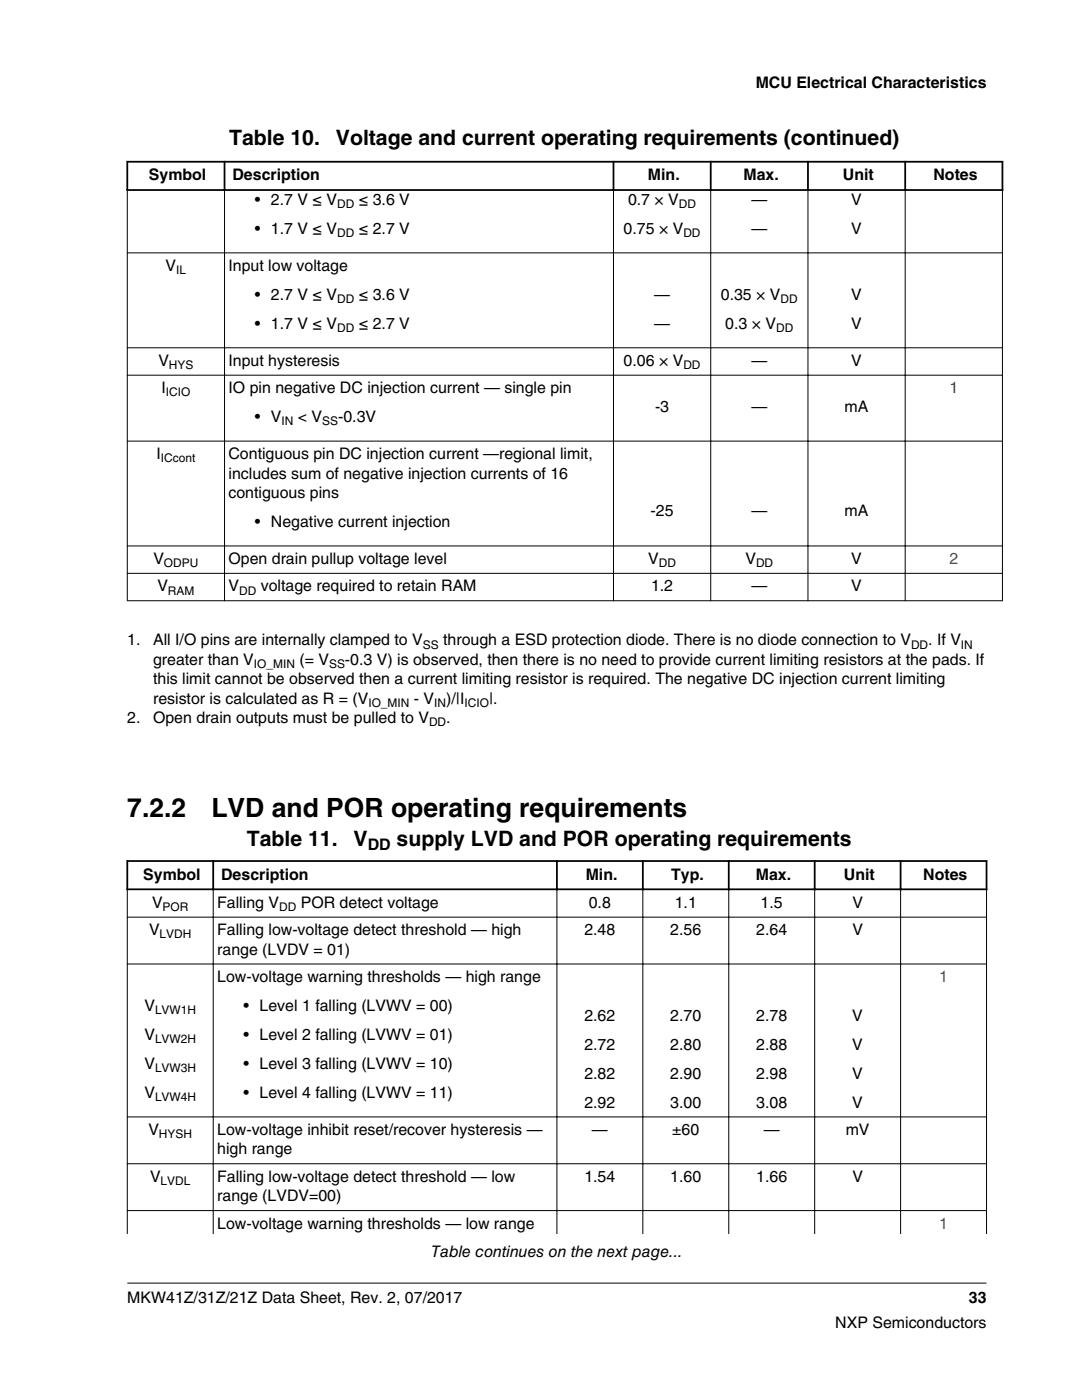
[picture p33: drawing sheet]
<svg xmlns="http://www.w3.org/2000/svg" width="216mm" height="279mm" viewBox="0 0 216 279" stroke-linecap="round" stroke-linejoin="round" font-family="sans-serif">
<defs><g id="words">
<g font-size="5.3">
<text x="25.4" y="163">7.2.2</text>
<text x="42.2" y="163">LVD and POR operating requirements</text>
</g>
<g font-size="4.2">
<text x="45.7" y="29">Table 10.</text>
<text x="67" y="29">Voltage and current operating requirements (continued)</text>
<text x="49.3" y="168.8">Table 11.</text>
<text x="70.6" y="168.8">V</text>
<text x="79.1" y="168.8">supply LVD and POR operating requirements</text>
</g>
<g font-size="3.2">
<text x="150.8" y="17.5">MCU Electrical Characteristics</text>
<text x="29.7" y="36">Symbol</text>
<text x="46.4" y="36">Description</text>
<text x="129.3" y="36">Min.</text>
<text x="148.3" y="36">Max.</text>
<text x="168.2" y="36">Unit</text>
<text x="186.3" y="36">Notes</text>
<text x="50.8" y="40.9">• 2.7 V ≤ V</text>
<text x="71.6" y="40.9">≤ 3.6 V</text>
<text x="125.3" y="40.9">0.7 × V</text>
<text x="149.9" y="40.9">—</text>
<text x="169.9" y="40.9">V</text>
<text x="50.8" y="46.7">• 1.7 V ≤ V</text>
<text x="71.6" y="46.7">≤ 2.7 V</text>
<text x="124.4" y="46.7">0.75 × V</text>
<text x="149.9" y="46.7">—</text>
<text x="169.9" y="46.7">V</text>
<text x="33" y="54.1">V</text>
<text x="45.6" y="54.1">Input low voltage</text>
<text x="50.8" y="59.9">• 2.7 V ≤ V</text>
<text x="71.6" y="59.9">≤ 3.6 V</text>
<text x="130.5" y="59.9">—</text>
<text x="143.8" y="59.9">0.35 × V</text>
<text x="169.9" y="59.9">V</text>
<text x="50.8" y="65.6">• 1.7 V ≤ V</text>
<text x="71.6" y="65.6">≤ 2.7 V</text>
<text x="130.5" y="65.6">—</text>
<text x="144.7" y="65.6">0.3 × V</text>
<text x="169.9" y="65.6">V</text>
<text x="31.6" y="73">V</text>
<text x="45.6" y="73">Input hysteresis</text>
<text x="124.4" y="73">0.06 × V</text>
<text x="149.9" y="73">—</text>
<text x="169.9" y="73">V</text>
<text x="32.2" y="78.5">I</text>
<text x="45.6" y="78.5">IO pin negative DC injection current — single pin</text>
<text x="130.7" y="82.3">-3</text>
<text x="149.9" y="82.3">—</text>
<text x="168.5" y="82.3">mA</text>
<text x="50.8" y="84.3">• V</text>
<text x="59.4" y="84.3">&lt; V</text>
<text x="67.5" y="84.3">-0.3V</text>
<text x="31.2" y="91.6">I</text>
<text x="45.6" y="91.6">Contiguous pin DC injection current —regional limit,</text>
<text x="45.6" y="95.5">includes sum of negative injection currents of 16</text>
<text x="45.6" y="99.4">contiguous pins</text>
<text x="50.8" y="105.2">• Negative current injection</text>
<text x="129.8" y="103.1">-25</text>
<text x="149.9" y="103.1">—</text>
<text x="168.5" y="103.1">mA</text>
<text x="30.6" y="112.6">V</text>
<text x="45.6" y="112.6">Open drain pullup voltage level</text>
<text x="129.3" y="112.6">V</text>
<text x="148.7" y="112.6">V</text>
<text x="169.9" y="112.6">V</text>
<text x="31.4" y="118">V</text>
<text x="45.6" y="118">V</text>
<text x="52" y="118">voltage required to retain RAM</text>
<text x="129.9" y="118">1.2</text>
<text x="149.9" y="118">—</text>
<text x="169.9" y="118">V</text>
<text x="25.4" y="128.8">1.</text>
<text x="30.5" y="128.8">All I/O pins are internally clamped to V</text>
<text x="88.4" y="128.8">through a ESD protection diode. There is no diode connection to V</text>
<text x="185.2" y="128.8">. If V</text>
<text x="30.5" y="136.6">this limit cannot be observed then a current limiting resistor is required. The negative DC injection current limiting</text>
<text x="30.5" y="132.7">greater than V</text>
<text x="59.8" y="132.7">(= V</text>
<text x="68.8" y="132.7">-0.3 V) is observed, then there is no need to provide current limiting resistors at the pads. If</text>
<text x="30.5" y="140.4">resistor is calculated as R = (V</text>
<text x="82.6" y="140.4">- V</text>
<text x="89" y="140.4">)/|I</text>
<text x="97.6" y="140.4">|.</text>
<text x="25.4" y="144.3">2.</text>
<text x="30.5" y="144.3">Open drain outputs must be pulled to V</text>
<text x="89" y="144.3">.</text>
<text x="73.4" y="169.6">DD</text>
<text x="28.6" y="175.5">Symbol</text>
<text x="44.1" y="175.5">Description</text>
<text x="116.9" y="175.5">Min.</text>
<text x="133.9" y="175.5">Typ.</text>
<text x="150.8" y="175.5">Max.</text>
<text x="168.4" y="175.5">Unit</text>
<text x="184.2" y="175.5">Notes</text>
<text x="30.3" y="181.2">V</text>
<text x="43.3" y="181.2">Falling V</text>
<text x="60" y="181.2">POR detect voltage</text>
<text x="117.5" y="181.2">0.8</text>
<text x="134.6" y="181.2">1.1</text>
<text x="151.8" y="181.2">1.5</text>
<text x="170.1" y="181.2">V</text>
<text x="29.7" y="186.6">V</text>
<text x="43.3" y="186.6">Falling low-voltage detect threshold — high</text>
<text x="43.3" y="190.5">range (LVDV = 01)</text>
<text x="116.6" y="186.6">2.48</text>
<text x="133.8" y="186.6">2.56</text>
<text x="150.9" y="186.6">2.64</text>
<text x="170.1" y="186.6">V</text>
<text x="43.3" y="196">Low-voltage warning thresholds — high range</text>
<text x="28.8" y="201.8">V</text>
<text x="48.6" y="201.8">• Level 1 falling (LVWV = 00)</text>
<text x="116.6" y="203.7">2.62</text>
<text x="133.8" y="203.7">2.70</text>
<text x="150.9" y="203.7">2.78</text>
<text x="170.1" y="203.7">V</text>
<text x="28.8" y="207.6">V</text>
<text x="48.6" y="207.6">• Level 2 falling (LVWV = 01)</text>
<text x="116.6" y="209.5">2.72</text>
<text x="133.8" y="209.5">2.80</text>
<text x="150.9" y="209.5">2.88</text>
<text x="170.1" y="209.5">V</text>
<text x="28.8" y="213.4">V</text>
<text x="48.6" y="213.4">• Level 3 falling (LVWV = 10)</text>
<text x="116.6" y="215.3">2.82</text>
<text x="133.8" y="215.3">2.90</text>
<text x="150.9" y="215.3">2.98</text>
<text x="170.1" y="215.3">V</text>
<text x="28.8" y="219.1">V</text>
<text x="48.6" y="219.1">• Level 4 falling (LVWV = 11)</text>
<text x="116.6" y="221">2.92</text>
<text x="133.8" y="221">3.00</text>
<text x="150.9" y="221">3.08</text>
<text x="170.1" y="221">V</text>
<text x="29.6" y="226.5">V</text>
<text x="43.3" y="226.5">Low-voltage inhibit reset/recover hysteresis —</text>
<text x="118.1" y="226.5">—</text>
<text x="134.2" y="226.5">±60</text>
<text x="152.4" y="226.5">—</text>
<text x="168.8" y="226.5">mV</text>
<text x="43.3" y="230.4">high range</text>
<text x="29.9" y="235.9">V</text>
<text x="43.3" y="235.9">Falling low-voltage detect threshold — low</text>
<text x="43.3" y="239.7">range (LVDV=00)</text>
<text x="116.6" y="235.9">1.54</text>
<text x="133.8" y="235.9">1.60</text>
<text x="150.9" y="235.9">1.66</text>
<text x="170.1" y="235.9">V</text>
<text x="43.3" y="245.2">Low-voltage warning thresholds — low range</text>
<text x="86.1" y="250.9">Table continues on the next page...</text>
<text x="25.4" y="260">MKW41Z/31Z/21Z Data Sheet, Rev. 2, 07/2017</text>
<text x="193.3" y="260">33</text>
<text x="166.7" y="265">NXP Semiconductors</text>
</g>
<g font-size="3.2" fill="#00f">
<text x="189.4" y="78.5">1</text>
<text x="189.4" y="112.6">2</text>
<text x="187.4" y="196">1</text>
<text x="187.4" y="245.2">1</text>
</g>
<g font-size="2.4">
<text x="67.3" y="41.5">DD</text>
<text x="135.5" y="41.5">DD</text>
<text x="67.3" y="47.3">DD</text>
<text x="136.4" y="47.3">DD</text>
<text x="35.2" y="54.7">IL</text>
<text x="67.3" y="60.5">DD</text>
<text x="155.8" y="60.5">DD</text>
<text x="67.3" y="66.3">DD</text>
<text x="154.9" y="66.3">DD</text>
<text x="33.7" y="73.7">HYS</text>
<text x="136.4" y="73.7">DD</text>
<text x="33.1" y="79.1">ICIO</text>
<text x="56.2" y="84.9">IN</text>
<text x="64.3" y="84.9">SS</text>
<text x="32.1" y="92.3">ICcont</text>
<text x="32.7" y="113.2">ODPU</text>
<text x="131.5" y="113.2">DD</text>
<text x="150.9" y="113.2">DD</text>
<text x="33.5" y="118.7">RAM</text>
<text x="47.7" y="118.7">DD</text>
<text x="84.4" y="129.4">SS</text>
<text x="181.8" y="129.4">DD</text>
<text x="191.8" y="129.4">IN</text>
<text x="50.7" y="133.3">IO_MIN</text>
<text x="65.7" y="133.3">SS</text>
<text x="73.5" y="141.1">IO_MIN</text>
<text x="86.7" y="141.1">IN</text>
<text x="92.7" y="141.1">ICIO</text>
<text x="85.6" y="144.9">DD</text>
<text x="32.5" y="181.8">POR</text>
<text x="55.7" y="181.8">DD</text>
<text x="31.9" y="187.3">LVDH</text>
<text x="30.9" y="202.4">LVW1H</text>
<text x="30.9" y="208.2">LVW2H</text>
<text x="30.9" y="214">LVW3H</text>
<text x="30.9" y="219.8">LVW4H</text>
<text x="31.7" y="227.1">HYSH</text>
<text x="32.1" y="236.5">LVDL</text>
</g>
</g></defs>
<path d="M25.2 32.3h175M25.2 37.9h175M25.4 32.1v6M44.8 32.1v6M122.4 32.1v6M141.8 32.1v6M161.2 32.1v6M180.6 32.1v6M200 32.1v6" fill="none" stroke="#000" stroke-width=".35"/>
<g fill="none" stroke="#000" stroke-width=".2">
<path d="M25.4 38.1v81.9M44.8 37.7v82.3M122.4 37.7v82.3M141.8 37.7v82.3M161.2 37.7v82.3M180.6 37.7v82.3M200 38.1v81.9M25.3 50.5h174.8M25.3 69.4h174.8M25.3 74.9h174.8M25.3 88h174.8M25.3 109h174.8"/>
<path d="M25.3 114.4h174.8M25.3 119.9h174.8"/>
</g>
<g fill="#fff">
<path d="M25.4 165.1h171.4v86.8h-171.4z" fill-rule="evenodd"/>
<path d="M25.6 172h16.8v5.3h-16.8z" fill-rule="evenodd"/>
<path d="M42.7 172h68.2v5.3h-68.2z" fill-rule="evenodd"/>
<path d="M111.3 172h16.8v5.3h-16.8z" fill-rule="evenodd"/>
<path d="M128.4 172h16.8v5.3h-16.8z" fill-rule="evenodd"/>
<path d="M145.6 172h16.8v5.3h-16.8z" fill-rule="evenodd"/>
<path d="M162.7 172h16.8v5.3h-16.8z" fill-rule="evenodd"/>
<path d="M179.9 172h16.8v5.3h-16.8z" fill-rule="evenodd"/>
<path d="M25.5 177.7h17v5.3h-17z" fill-rule="evenodd"/>
<path d="M42.6 177.7h68.4v5.3h-68.4z" fill-rule="evenodd"/>
<path d="M111.2 177.7h17v5.3h-17z" fill-rule="evenodd"/>
<path d="M128.4 177.7h16.9v5.3h-16.9z" fill-rule="evenodd"/>
<path d="M145.5 177.7h17v5.3h-17z" fill-rule="evenodd"/>
<path d="M162.6 177.7h17v5.3h-17z" fill-rule="evenodd"/>
<path d="M179.8 177.7h17v5.3h-17z" fill-rule="evenodd"/>
<path d="M25.5 183.1h17v9.2h-17z" fill-rule="evenodd"/>
<path d="M42.6 183.1h68.4v9.2h-68.4z" fill-rule="evenodd"/>
<path d="M111.2 183.1h17v9.2h-17z" fill-rule="evenodd"/>
<path d="M128.4 183.1h16.9v9.2h-16.9z" fill-rule="evenodd"/>
<path d="M145.5 183.1h17v9.2h-17z" fill-rule="evenodd"/>
<path d="M162.6 183.1h17v9.2h-17z" fill-rule="evenodd"/>
<path d="M179.8 183.1h17v9.2h-17z" fill-rule="evenodd"/>
<path d="M25.5 192.5h17v30.3h-17z" fill-rule="evenodd"/>
<path d="M42.6 192.5h68.4v30.3h-68.4z" fill-rule="evenodd"/>
<path d="M111.2 192.5h17v30.3h-17z" fill-rule="evenodd"/>
<path d="M128.4 192.5h16.9v30.3h-16.9z" fill-rule="evenodd"/>
<path d="M145.5 192.5h17v30.3h-17z" fill-rule="evenodd"/>
<path d="M162.6 192.5h17v30.3h-17z" fill-rule="evenodd"/>
<path d="M179.8 192.5h17v30.3h-17z" fill-rule="evenodd"/>
<path d="M25.5 223h17v9.2h-17z" fill-rule="evenodd"/>
<path d="M42.6 223h68.4v9.2h-68.4z" fill-rule="evenodd"/>
<path d="M111.2 223h17v9.2h-17z" fill-rule="evenodd"/>
<path d="M128.4 223h16.9v9.2h-16.9z" fill-rule="evenodd"/>
<path d="M145.5 223h17v9.2h-17z" fill-rule="evenodd"/>
<path d="M162.6 223h17v9.2h-17z" fill-rule="evenodd"/>
<path d="M179.8 223h17v9.2h-17z" fill-rule="evenodd"/>
<path d="M25.5 232.3h17v9.2h-17z" fill-rule="evenodd"/>
<path d="M42.6 232.3h68.4v9.2h-68.4z" fill-rule="evenodd"/>
<path d="M111.2 232.3h17v9.2h-17z" fill-rule="evenodd"/>
<path d="M128.4 232.3h16.9v9.2h-16.9z" fill-rule="evenodd"/>
<path d="M145.5 232.3h17v9.2h-17z" fill-rule="evenodd"/>
<path d="M162.6 232.3h17v9.2h-17z" fill-rule="evenodd"/>
<path d="M179.8 232.3h17v9.2h-17z" fill-rule="evenodd"/>
<path d="M25.5 241.7h17v4.6h-17z" fill-rule="evenodd"/>
<path d="M42.6 241.7h68.4v4.6h-68.4z" fill-rule="evenodd"/>
<path d="M111.2 241.7h17v4.6h-17z" fill-rule="evenodd"/>
<path d="M128.4 241.7h16.9v4.6h-16.9z" fill-rule="evenodd"/>
<path d="M145.5 241.7h17v4.6h-17z" fill-rule="evenodd"/>
<path d="M162.6 241.7h17v4.6h-17z" fill-rule="evenodd"/>
<path d="M179.8 241.7h17v4.6h-17z" fill-rule="evenodd"/>
</g>
<path d="M25.2 171.8h171.8M25.2 177.5h171.8M25.4 171.7v6M42.5 171.7v6M111.1 171.7v6M128.3 171.7v6M145.4 171.7v6M162.6 171.7v6M179.7 171.7v6M196.9 171.7v6" fill="none" stroke="#000" stroke-width=".35"/>
<g fill="none" stroke="#000" stroke-width=".2">
<path d="M25.4 177.6v68.7M42.5 177.3v69M111.1 177.3v69M128.3 177.3v69M145.4 177.3v69M162.6 177.3v69M179.7 177.3v69M196.9 177.6v68.7M25.3 183h171.6M25.3 192.4h171.6M25.3 222.9h171.6M25.3 232.3h171.6"/>
<path d="M25.3 241.6h171.6M25.4 256.1h171.4"/>
</g>
<use href="#words"/>
</svg>
